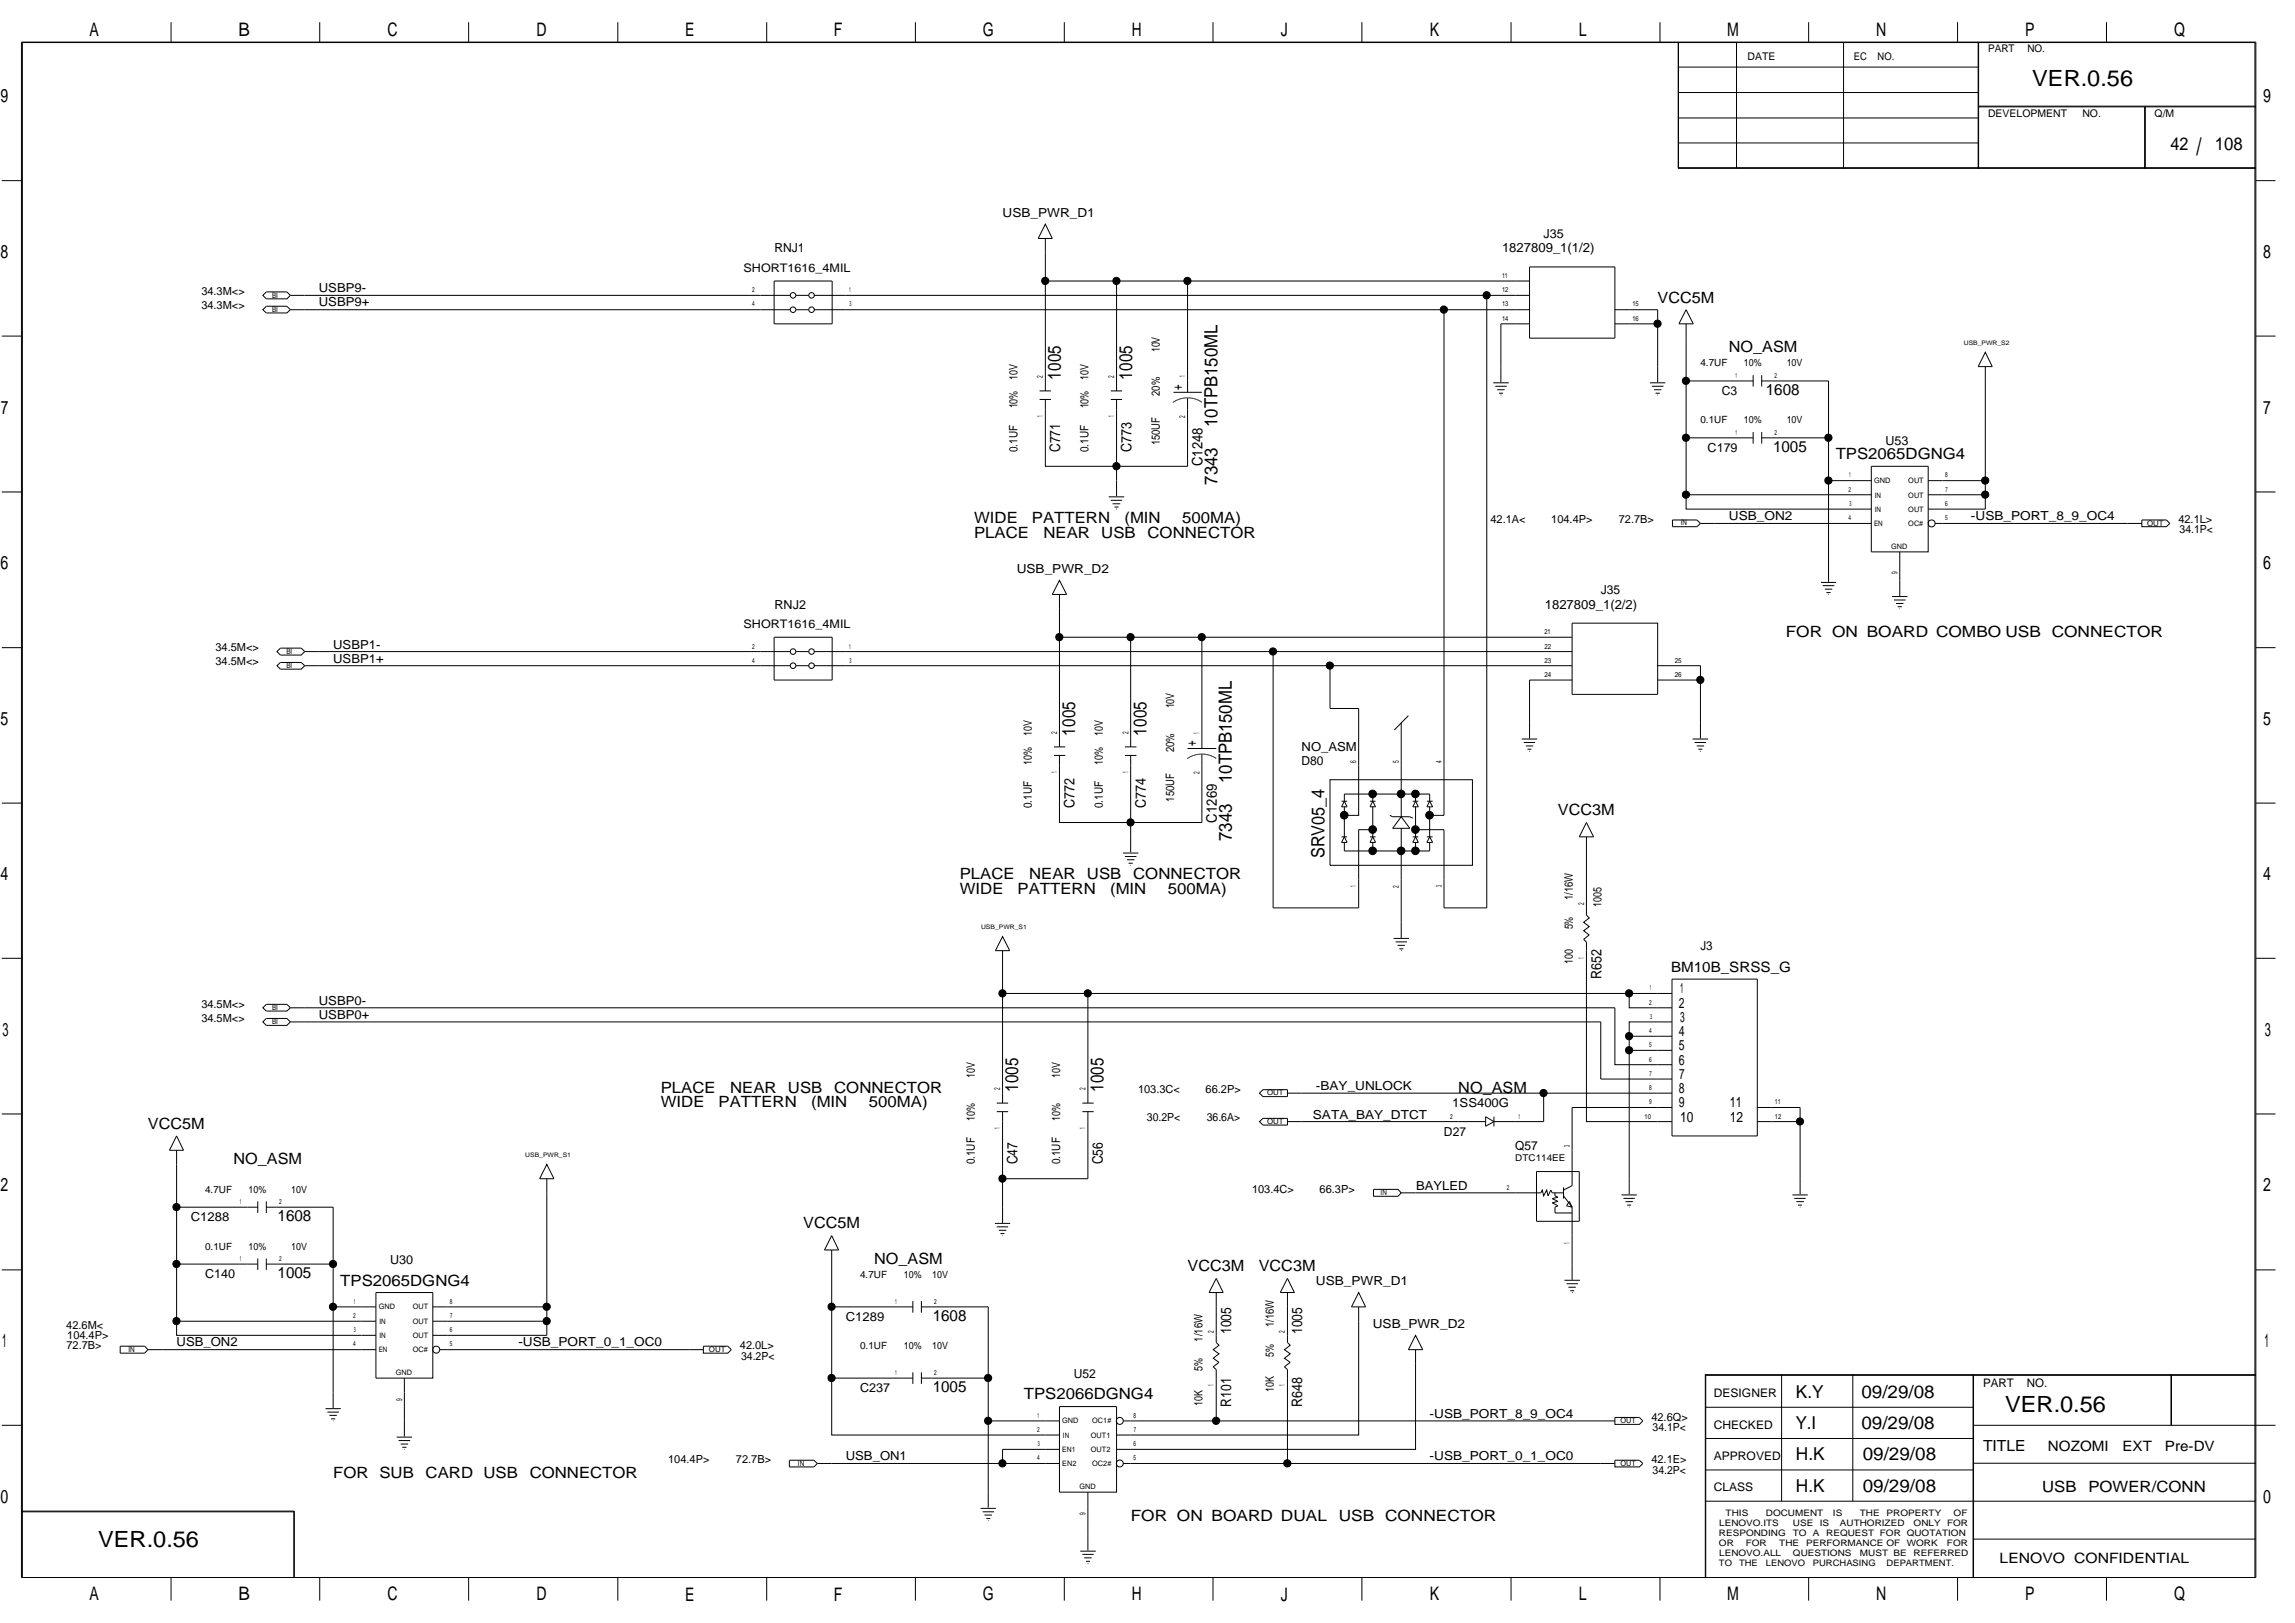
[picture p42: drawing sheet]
<svg xmlns="http://www.w3.org/2000/svg" width="420mm" height="297mm" viewBox="0 0 420 297" stroke-linecap="round" stroke-linejoin="round" font-family="sans-serif">
<defs><g id="words">
<text font-size="4.4" x="402.1" y="28.4">/</text>
<g font-size="4.1">
<text x="372.1" y="15.7">VER.0.56</text>
<text x="367.1" y="258.4">VER.0.56</text>
<text x="18" y="283.2">VER.0.56</text>
</g>
<g font-size="3.4">
<text x="16.4" y="6.6">A</text>
<text x="43.6" y="6.6">B</text>
<text x="70.9" y="6.6">C</text>
<text x="98.2" y="6.6">D</text>
<text x="125.4" y="6.6">E</text>
<text x="152.7" y="6.6">F</text>
<text x="179.9" y="6.6">G</text>
<text x="207.2" y="6.6">H</text>
<text x="234.5" y="6.6">J</text>
<text x="261.8" y="6.6">K</text>
<text x="289" y="6.6">L</text>
<text x="316.2" y="6.6">M</text>
<text x="343.5" y="6.6">N</text>
<text x="370.8" y="6.6">P</text>
<text x="398" y="6.6">Q</text>
<text x=".1" y="18.8">9</text>
<text x="414.3" y="18.8">9</text>
<text x=".1" y="47.2">8</text>
<text x="414.3" y="47.2">8</text>
<text x=".2" y="75.7">7</text>
<text x="414.3" y="75.7">7</text>
<text x=".1" y="104.2">6</text>
<text x="414.3" y="104.2">6</text>
<text x=".1" y="132.7">5</text>
<text x="414.3" y="132.7">5</text>
<text x=".1" y="161.1">4</text>
<text x="414.3" y="161.1">4</text>
<text x=".5" y="189.6">3</text>
<text x="414.6" y="189.6">3</text>
<text x=".1" y="218.1">2</text>
<text x="414.3" y="218.1">2</text>
<text x=".4" y="246.6">1</text>
<text x="414.6" y="246.6">1</text>
<text x=".1" y="275.1">0</text>
<text x="414.3" y="275.1">0</text>
<text x="16.4" y="292.9">A</text>
<text x="43.6" y="292.9">B</text>
<text x="70.9" y="292.9">C</text>
<text x="98.2" y="292.9">D</text>
<text x="125.4" y="292.9">E</text>
<text x="152.7" y="292.9">F</text>
<text x="179.9" y="292.9">G</text>
<text x="207.2" y="292.9">H</text>
<text x="234.5" y="292.9">J</text>
<text x="261.8" y="292.9">K</text>
<text x="289" y="292.9">L</text>
<text x="316.2" y="292.9">M</text>
<text x="343.5" y="292.9">N</text>
<text x="370.8" y="292.9">P</text>
<text x="398" y="292.9">Q</text>
</g>
<g font-size="3.3">
<text x="397.4" y="27.4">42</text>
<text x="405.5" y="27.4">108</text>
<text x="194.2" y="69.5" transform="rotate(-90 194.2 69.5)">1005</text>
<text x="207.3" y="69.5" transform="rotate(-90 207.3 69.5)">1005</text>
<text x="222.9" y="78.1" transform="rotate(-90 222.9 78.1)">10TPB150ML</text>
<text x="222.9" y="88.7" transform="rotate(-90 222.9 88.7)">7343</text>
<text x="196.8" y="134.6" transform="rotate(-90 196.8 134.6)">1005</text>
<text x="209.9" y="134.6" transform="rotate(-90 209.9 134.6)">1005</text>
<text x="225.5" y="143.3" transform="rotate(-90 225.5 143.3)">10TPB150ML</text>
<text x="225.5" y="153.9" transform="rotate(-90 225.5 153.9)">7343</text>
<text x="242.5" y="157.1" transform="rotate(-90 242.5 157.1)">SRV05_4</text>
<text x="186.4" y="199.8" transform="rotate(-90 186.4 199.8)">1005</text>
<text x="202" y="199.8" transform="rotate(-90 202 199.8)">1005</text>
<text x="328.8" y="255.8">K.Y</text>
<text x="340.8" y="255.8">09/29/08</text>
<text x="328.7" y="261.6">Y.I</text>
<text x="340.8" y="261.6">09/29/08</text>
<text x="328.8" y="267.3">H.K</text>
<text x="341" y="267.3">09/29/08</text>
<text x="328.8" y="273">H.K</text>
<text x="341" y="273">09/29/08</text>
</g>
<g font-size="2.8">
<text x="303.5" y="55.4">VCC5M</text>
<text x="316.5" y="64.5">NO_ASM</text>
<text x="323.3" y="72.3">1608</text>
<text x="324.6" y="82.8">1005</text>
<text x="336.1" y="84">TPS2065DGNG4</text>
<text x="178.3" y="95.8">WIDE</text>
<text x="188.9" y="95.8">PATTERN</text>
<text x="205.9" y="95.8">(MIN</text>
<text x="216.4" y="95.8">500MA)</text>
<text x="178.3" y="98.4">PLACE</text>
<text x="191" y="98.4">NEAR</text>
<text x="201.6" y="98.4">USB</text>
<text x="210.1" y="98.4">CONNECTOR</text>
<text x="326.9" y="116.6">FOR ON BOARD COMBO USB CONNECTOR</text>
<text x="285.2" y="149.2">VCC3M</text>
<text x="175.7" y="161">PLACE</text>
<text x="188.4" y="161">NEAR</text>
<text x="199" y="161">USB</text>
<text x="207.5" y="161">CONNECTOR</text>
<text x="175.7" y="163.6">WIDE</text>
<text x="186.3" y="163.6">PATTERN</text>
<text x="203.2" y="163.6">(MIN</text>
<text x="213.8" y="163.6">500MA)</text>
<text x="121" y="202.7">WIDE</text>
<text x="121" y="200.1">PLACE</text>
<text x="131.6" y="202.7">PATTERN</text>
<text x="133.7" y="200.1">NEAR</text>
<text x="144.3" y="200.1">USB</text>
<text x="148.5" y="202.7">(MIN</text>
<text x="152.7" y="200.1">CONNECTOR</text>
<text x="159.1" y="202.7">500MA)</text>
<text x="267" y="200.1">NO_ASM</text>
<text x="27.1" y="206.6">VCC5M</text>
<text x="42.7" y="213.1">NO_ASM</text>
<text x="50.8" y="223.5">1608</text>
<text x="147.1" y="224.8">VCC5M</text>
<text x="50.8" y="234">1005</text>
<text x="160.1" y="231.4">NO_ASM</text>
<text x="217.4" y="232.7">VCC3M</text>
<text x="230.5" y="232.7">VCC3M</text>
<text x="62.3" y="235.3">TPS2065DGNG4</text>
<text x="170.8" y="241.8">1608</text>
<text x="170.8" y="254.8">1005</text>
<text x="187.4" y="256.1">TPS2066DGNG4</text>
<text x="363" y="265.6">TITLE</text>
<text x="61" y="270.5">FOR SUB</text>
<text x="77.9" y="270.5">CARD USB</text>
<text x="97" y="270.5">CONNECTOR</text>
<text x="373.9" y="273.1">USB</text>
<text x="382.3" y="273.1">POWER/CONN</text>
<text x="207" y="278.3">FOR ON BOARD DUAL</text>
<text x="245.1" y="278.3">USB CONNECTOR</text>
</g>
<g font-size="2.7">
<text x="216.5" y="71.4" transform="rotate(-90 216.5 71.4)">+</text>
<text x="194.1" y="82.8" transform="rotate(-90 194.1 82.8)">C771</text>
<text x="207.1" y="82.8" transform="rotate(-90 207.1 82.8)">C773</text>
<text x="220.2" y="85.3" transform="rotate(-90 220.2 85.3)">C1248</text>
<text x="219.1" y="136.6" transform="rotate(-90 219.1 136.6)">+</text>
<text x="196.7" y="147.9" transform="rotate(-90 196.7 147.9)">C772</text>
<text x="209.8" y="147.9" transform="rotate(-90 209.8 147.9)">C774</text>
<text x="222.8" y="150.5" transform="rotate(-90 222.8 150.5)">C1269</text>
<text x="293.2" y="179.2" transform="rotate(-90 293.2 179.2)">R652</text>
<text x="186.3" y="213.1" transform="rotate(-90 186.3 213.1)">C47</text>
<text x="201.9" y="213.1" transform="rotate(-90 201.9 213.1)">C56</text>
<text x="225.4" y="244.2" transform="rotate(-90 225.4 244.2)">1005</text>
<text x="238.4" y="244.2" transform="rotate(-90 238.4 244.2)">1005</text>
<text x="225.4" y="257.4" transform="rotate(-90 225.4 257.4)">R101</text>
<text x="238.4" y="257.4" transform="rotate(-90 238.4 257.4)">R648</text>
</g>
<g font-size="2.6">
<text x="305.9" y="177.9">BM10B_SRSS_G</text>
<text x="307.4" y="184.4">2</text>
<text x="307.6" y="181.8">1</text>
<text x="307.4" y="189.7">4</text>
<text x="307.6" y="187">3</text>
<text x="307.4" y="192.2">5</text>
<text x="307.4" y="194.9">6</text>
<text x="307.4" y="197.5">7</text>
<text x="307.4" y="200.1">8</text>
<text x="307.4" y="202.7">9</text>
<text x="316.7" y="202.7">11</text>
<text x="307.6" y="205.3">10</text>
<text x="316.7" y="205.3">12</text>
<text x="374.9" y="265.5">NOZOMI</text>
<text x="388.6" y="265.5">EXT</text>
<text x="396.4" y="265.5">Pre-DV</text>
<text x="366.1" y="286.1">LENOVO CONFIDENTIAL</text>
</g>
<g font-size="2.3">
<text x="183.5" y="39.7">USB_PWR_D1</text>
<text x="141.8" y="46.2">RNJ1</text>
<text x="275" y="46.2">1827809_1(1/2)</text>
<text x="282.6" y="43.6">J35</text>
<text x="58.4" y="53.5">USBP9-</text>
<text x="58.4" y="56.1">USBP9+</text>
<text x="315.2" y="72.3">C3</text>
<text x="312.6" y="82.7">C179</text>
<text x="345.2" y="81.4">U53</text>
<text x="316.5" y="95.2">USB_ON2</text>
<text x="360.8" y="95.2">-USB_PORT_8_9_OC4</text>
<text x="186.1" y="104.9">USB_PWR_D2</text>
<text x="141.8" y="111.4">RNJ2</text>
<text x="282.8" y="111.4">1827809_1(2/2)</text>
<text x="293.1" y="108.8">J35</text>
<text x="61" y="118.7">USBP1-</text>
<text x="61" y="121.3">USBP1+</text>
<text x="238.3" y="137.5">NO_ASM</text>
<text x="238.3" y="140.1">D80</text>
<text x="311.3" y="173.9">J3</text>
<text x="58.4" y="183.9">USBP0-</text>
<text x="58.4" y="186.5">USBP0+</text>
<text x="240.9" y="199.5">-BAY_UNLOCK</text>
<text x="265.9" y="202.6">1SS400G</text>
<text x="240.4" y="204.7">SATA_BAY_DTCT</text>
<text x="264.4" y="207.9">D27</text>
<text x="277.4" y="210.5">Q57</text>
<text x="259.2" y="217.8">BAYLED</text>
<text x="34.9" y="223.5">C1288</text>
<text x="37.5" y="233.9">C140</text>
<text x="71.4" y="231.3">U30</text>
<text x="240.9" y="235.2">USB_PWR_D1</text>
<text x="154.8" y="241.8">C1289</text>
<text x="251.3" y="243">USB_PWR_D2</text>
<text x="32.3" y="246.4">USB_ON2</text>
<text x="94.9" y="246.4">-USB_PORT_0_1_OC0</text>
<text x="157.5" y="254.8">C237</text>
<text x="196.6" y="252.2">U52</text>
<text x="261.7" y="259.5">-USB_PORT_8_9_OC4</text>
<text x="154.8" y="267.3">USB_ON1</text>
<text x="261.7" y="267.3">-USB_PORT_0_1_OC0</text>
</g>
<g font-size="2.2">
<text x="136.1" y="49.7">SHORT1616_4MIL</text>
<text x="136.1" y="114.9">SHORT1616_4MIL</text>
<text x="313.8" y="255.7">DESIGNER</text>
<text x="363" y="253.8">PART</text>
<text x="371.1" y="253.8">NO.</text>
<text x="313.8" y="261.5">CHECKED</text>
<text x="313.8" y="267.2">APPROVED</text>
<text x="313.8" y="272.9">CLASS</text>
</g>
<g font-size="2.1">
<text x="212.3" y="64.5" transform="rotate(-90 212.3 64.5)">10V</text>
<text x="186.3" y="69.6" transform="rotate(-90 186.3 69.6)">10V</text>
<text x="199.3" y="69.6" transform="rotate(-90 199.3 69.6)">10V</text>
<text x="186.3" y="74.8" transform="rotate(-90 186.3 74.8)">10%</text>
<text x="199.3" y="74.8" transform="rotate(-90 199.3 74.8)">10%</text>
<text x="212.3" y="72.5" transform="rotate(-90 212.3 72.5)">20%</text>
<text x="186.3" y="82.8" transform="rotate(-90 186.3 82.8)">0.1UF</text>
<text x="199.3" y="82.8" transform="rotate(-90 199.3 82.8)">0.1UF</text>
<text x="212.3" y="81.5" transform="rotate(-90 212.3 81.5)">150UF</text>
<text x="215" y="129.7" transform="rotate(-90 215 129.7)">10V</text>
<text x="188.9" y="134.7" transform="rotate(-90 188.9 134.7)">10V</text>
<text x="201.9" y="134.7" transform="rotate(-90 201.9 134.7)">10V</text>
<text x="215" y="137.7" transform="rotate(-90 215 137.7)">20%</text>
<text x="188.9" y="140" transform="rotate(-90 188.9 140)">10%</text>
<text x="201.9" y="140" transform="rotate(-90 201.9 140)">10%</text>
<text x="188.9" y="147.9" transform="rotate(-90 188.9 147.9)">0.1UF</text>
<text x="201.9" y="147.9" transform="rotate(-90 201.9 147.9)">0.1UF</text>
<text x="215" y="146.7" transform="rotate(-90 215 146.7)">150UF</text>
<text x="287.9" y="164.7" transform="rotate(-90 287.9 164.7)">1/16W</text>
<text x="293.2" y="166" transform="rotate(-90 293.2 166)">1005</text>
<text x="287.9" y="170.1" transform="rotate(-90 287.9 170.1)">5%</text>
<text x="287.9" y="176.4" transform="rotate(-90 287.9 176.4)">100</text>
<text x="178.5" y="197.3" transform="rotate(-90 178.5 197.3)">10V</text>
<text x="194.1" y="197.3" transform="rotate(-90 194.1 197.3)">10V</text>
<text x="178.5" y="205.1" transform="rotate(-90 178.5 205.1)">10%</text>
<text x="194.1" y="205.1" transform="rotate(-90 194.1 205.1)">10%</text>
<text x="178.5" y="213.1" transform="rotate(-90 178.5 213.1)">0.1UF</text>
<text x="194.1" y="213.1" transform="rotate(-90 194.1 213.1)">0.1UF</text>
<text x="220.2" y="245.5" transform="rotate(-90 220.2 245.5)">1/16W</text>
<text x="233.2" y="242.9" transform="rotate(-90 233.2 242.9)">1/16W</text>
<text x="220.2" y="250.9" transform="rotate(-90 220.2 250.9)">5%</text>
<text x="233.2" y="248.3" transform="rotate(-90 233.2 248.3)">5%</text>
<text x="220.2" y="257.3" transform="rotate(-90 220.2 257.3)">10K</text>
<text x="233.2" y="254.7" transform="rotate(-90 233.2 254.7)">10K</text>
</g>
<g font-size="2">
<text x="36.9" y="56.6">34.3M&lt;&gt;</text>
<text x="36.9" y="54">34.3M&lt;&gt;</text>
<text x="272.9" y="95.8">42.1A&lt;</text>
<text x="284" y="95.8">104.4P&gt;</text>
<text x="296.4" y="95.8">72.7B&gt;</text>
<text x="398.8" y="95.8">42.1L&gt;</text>
<text x="399" y="97.6">34.1P&lt;</text>
<text x="39.4" y="119.2">34.5M&lt;&gt;</text>
<text x="39.4" y="121.8">34.5M&lt;&gt;</text>
<text x="36.9" y="184.4">34.5M&lt;&gt;</text>
<text x="36.9" y="187">34.5M&lt;&gt;</text>
<text x="208.4" y="200">103.3C&lt;</text>
<text x="220.7" y="200">66.2P&gt;</text>
<text x="210" y="205.2">30.2P&lt;</text>
<text x="220.9" y="205.2">36.6A&gt;</text>
<text x="229.2" y="218.3">103.4C&gt;</text>
<text x="241.6" y="218.3">66.3P&gt;</text>
<text x="12.1" y="243.2">42.6M&lt;</text>
<text x="12.3" y="245.1">104.4P&gt;</text>
<text x="12.2" y="247">72.7B&gt;</text>
<text x="135.5" y="247">42.0L&gt;</text>
<text x="135.7" y="248.8">34.2P&lt;</text>
<text x="302.3" y="260">42.6Q&gt;</text>
<text x="302.5" y="261.9">34.1P&lt;</text>
<text x="122.3" y="267.8">104.4P&gt;</text>
<text x="134.7" y="267.8">72.7B&gt;</text>
<text x="302.3" y="267.8">42.1E&gt;</text>
<text x="302.5" y="269.7">34.2P&lt;</text>
</g>
<g font-size="1.9">
<text x="319.9" y="11">DATE</text>
<text x="339.4" y="11">EC</text>
<text x="343.7" y="11">NO.</text>
<text x="364" y="9.5">PART</text>
<text x="371.2" y="9.5">NO.</text>
<text x="364" y="21.3">DEVELOPMENT</text>
<text x="381.2" y="21.3">NO.</text>
<text x="394.5" y="21.3">Q/M</text>
</g>
<g font-size="1.8">
<text x="311.3" y="67.1">4.7UF</text>
<text x="319.3" y="67.1">10%</text>
<text x="327.1" y="67.1">10V</text>
<text x="311.3" y="77.5">0.1UF</text>
<text x="319.3" y="77.5">10%</text>
<text x="327.1" y="77.5">10V</text>
<text x="37.5" y="218.3">4.7UF</text>
<text x="45.5" y="218.3">10%</text>
<text x="53.3" y="218.3">10V</text>
<text x="37.5" y="228.7">0.1UF</text>
<text x="45.5" y="228.7">10%</text>
<text x="53.3" y="228.7">10V</text>
<text x="157.5" y="233.9">4.7UF</text>
<text x="165.5" y="233.9">10%</text>
<text x="170.7" y="233.9">10V</text>
<text x="157.5" y="247">0.1UF</text>
<text x="165.5" y="247">10%</text>
<text x="170.7" y="247">10V</text>
</g>
<text font-size="1.7" x="277.4" y="212.6">DTC114EE</text>
<g font-size="1.6">
<text x="314.7" y="281.2">RESPONDING</text>
<text x="314.7" y="279.3">LENOVO.ITS</text>
<text x="315.9" y="277.5">THIS</text>
<text x="323.3" y="277.5">DOCUMENT</text>
<text x="328.2" y="281.2">TO</text>
<text x="328.2" y="279.3">USE</text>
<text x="331.9" y="281.2">A</text>
<text x="333.2" y="279.3">IS</text>
<text x="334.3" y="281.2">REQUEST FOR QUOTATION</text>
<text x="335.6" y="277.5">IS</text>
<text x="336.8" y="279.3">AUTHORIZED</text>
<text x="340.5" y="277.5">THE</text>
<text x="345.4" y="277.5">PROPERTY</text>
<text x="350.3" y="279.3">ONLY</text>
<text x="356.5" y="279.3">FOR</text>
<text x="357.7" y="277.5">OF</text>
<text x="314.7" y="286.7">TO</text>
<text x="314.7" y="283">OR</text>
<text x="314.7" y="284.9">LENOVO.ALL</text>
<text x="318.4" y="286.7">THE</text>
<text x="319.6" y="283">FOR</text>
<text x="323.3" y="286.7">LENOVO</text>
<text x="325.7" y="283">THE</text>
<text x="328.2" y="284.9">QUESTIONS</text>
<text x="330.7" y="283">PERFORMANCE OF</text>
<text x="331.9" y="286.7">PURCHASING</text>
<text x="340.5" y="284.9">MUST BE</text>
<text x="345.4" y="286.7">DEPARTMENT.</text>
<text x="349.1" y="283">WORK</text>
<text x="350.3" y="284.9">REFERRED</text>
<text x="356.4" y="283">FOR</text>
</g>
<g font-size="1.5">
<text x="190.9" y="69.2" transform="rotate(-90 190.9 69.2)">2</text>
<text x="204" y="69.2" transform="rotate(-90 204 69.2)">2</text>
<text x="217" y="69.1" transform="rotate(-90 217 69.1)">1</text>
<text x="190.9" y="76.4" transform="rotate(-90 190.9 76.4)">1</text>
<text x="204" y="76.4" transform="rotate(-90 204 76.4)">1</text>
<text x="217" y="76.5" transform="rotate(-90 217 76.5)">2</text>
<text x="347.4" y="105.1" transform="rotate(-90 347.4 105.1)">9</text>
<text x="193.5" y="134.4" transform="rotate(-90 193.5 134.4)">2</text>
<text x="206.6" y="134.4" transform="rotate(-90 206.6 134.4)">2</text>
<text x="219.6" y="134.3" transform="rotate(-90 219.6 134.3)">1</text>
<text x="193.5" y="141.5" transform="rotate(-90 193.5 141.5)">1</text>
<text x="206.6" y="141.5" transform="rotate(-90 206.6 141.5)">1</text>
<text x="219.6" y="141.6" transform="rotate(-90 219.6 141.6)">2</text>
<text x="248.3" y="139.6" transform="rotate(-90 248.3 139.6)">6</text>
<text x="256.1" y="139.6" transform="rotate(-90 256.1 139.6)">5</text>
<text x="263.9" y="139.6" transform="rotate(-90 263.9 139.6)">4</text>
<text x="248.3" y="162.4" transform="rotate(-90 248.3 162.4)">1</text>
<text x="256.1" y="162.5" transform="rotate(-90 256.1 162.5)">2</text>
<text x="263.9" y="162.3" transform="rotate(-90 263.9 162.3)">3</text>
<text x="290" y="165.7" transform="rotate(-90 290 165.7)">2</text>
<text x="290" y="175.4" transform="rotate(-90 290 175.4)">1</text>
<text x="183.1" y="199.6" transform="rotate(-90 183.1 199.6)">2</text>
<text x="198.7" y="199.6" transform="rotate(-90 198.7 199.6)">2</text>
<text x="183.1" y="206.7" transform="rotate(-90 183.1 206.7)">1</text>
<text x="198.7" y="206.7" transform="rotate(-90 198.7 206.7)">1</text>
<text x="287.4" y="209.8" transform="rotate(-90 287.4 209.8)">3</text>
<text x="287.4" y="227.6" transform="rotate(-90 287.4 227.6)">1</text>
<text x="222.2" y="243.9" transform="rotate(-90 222.2 243.9)">2</text>
<text x="235.2" y="243.9" transform="rotate(-90 235.2 243.9)">2</text>
<text x="73.6" y="256.3" transform="rotate(-90 73.6 256.3)">9</text>
<text x="222.2" y="253.7" transform="rotate(-90 222.2 253.7)">1</text>
<text x="235.2" y="253.7" transform="rotate(-90 235.2 253.7)">1</text>
<text x="198.7" y="277.2" transform="rotate(-90 198.7 277.2)">9</text>
</g>
<g font-size="1.4">
<text x="49.8" y="54.5">BI</text>
<text x="49.8" y="57.1">BI</text>
<text x="343.1" y="88.4">GND</text>
<text x="349.4" y="88.4">OUT</text>
<text x="343.2" y="91.1">IN</text>
<text x="343.2" y="93.6">IN</text>
<text x="349.4" y="91.1">OUT</text>
<text x="349.4" y="93.6">OUT</text>
<text x="307.7" y="96.1">IN</text>
<text x="343.1" y="96.3">EN</text>
<text x="346.2" y="100.4">GND</text>
<text x="349.4" y="96.3">OC#</text>
<text x="393.1" y="96.2">OUT</text>
<text x="52.4" y="119.7">BI</text>
<text x="52.4" y="122.3">BI</text>
<text x="49.8" y="184.9">BI</text>
<text x="49.8" y="187.5">BI</text>
<text x="232" y="200.5">OUT</text>
<text x="232" y="205.7">OUT</text>
<text x="252.8" y="218.7">IN</text>
<text x="69.3" y="239.6">GND</text>
<text x="75.6" y="239.6">OUT</text>
<text x="69.5" y="242.3">IN</text>
<text x="69.5" y="244.9">IN</text>
<text x="75.6" y="242.3">OUT</text>
<text x="75.6" y="244.9">OUT</text>
<text x="23.5" y="247.4">IN</text>
<text x="69.3" y="247.5">EN</text>
<text x="72.5" y="251.7">GND</text>
<text x="75.6" y="247.5">OC#</text>
<text x="129.8" y="247.4">OUT</text>
<text x="194.5" y="260.5">GND</text>
<text x="194.6" y="263.1">IN</text>
<text x="199.7" y="263.1">OUT1</text>
<text x="200" y="260.5">OC1#</text>
<text x="296.7" y="260.5">OUT</text>
<text x="146.1" y="268.2">IN</text>
<text x="194.5" y="265.7">EN1</text>
<text x="194.5" y="268.4">EN2</text>
<text x="199.7" y="265.7">OUT2</text>
<text x="200" y="268.4">OC2#</text>
<text x="296.7" y="268.3">OUT</text>
<text x="197.6" y="272.5">GND</text>
</g>
<g font-size="1.3">
<text x="137.7" y="53.5">2</text>
<text x="155.5" y="53.5">1</text>
<text x="275" y="53.5">12</text>
<text x="275" y="50.9">11</text>
<text x="137.7" y="56.1">4</text>
<text x="155.5" y="56.1">3</text>
<text x="275" y="58.7">14</text>
<text x="275" y="56.1">13</text>
<text x="298.9" y="58.7">16</text>
<text x="298.9" y="56.1">15</text>
<text x="317.7" y="69.1">1</text>
<text x="324.9" y="69.1">2</text>
<text x="317.7" y="79.6">1</text>
<text x="324.9" y="79.6">2</text>
<text x="338.5" y="87.4">1</text>
<text x="356.1" y="87.4">8</text>
<text x="338.4" y="90">2</text>
<text x="338.4" y="95.2">4</text>
<text x="338.6" y="92.6">3</text>
<text x="356.1" y="92.6">6</text>
<text x="356.1" y="95.2">5</text>
<text x="356.2" y="90">7</text>
<text x="137.7" y="118.7">2</text>
<text x="155.5" y="118.7">1</text>
<text x="282.7" y="118.7">22</text>
<text x="282.7" y="116.1">21</text>
<text x="137.7" y="121.3">4</text>
<text x="155.5" y="121.3">3</text>
<text x="282.7" y="123.9">24</text>
<text x="282.7" y="121.3">23</text>
<text x="306.6" y="123.9">26</text>
<text x="306.6" y="121.3">25</text>
<text x="302" y="183.9">2</text>
<text x="302" y="181.3">1</text>
<text x="302" y="191.7">5</text>
<text x="302" y="189.1">4</text>
<text x="302.1" y="186.5">3</text>
<text x="302" y="194.3">6</text>
<text x="302" y="196.9">7</text>
<text x="302" y="202.1">9</text>
<text x="302" y="199.5">8</text>
<text x="324.9" y="202.1">11</text>
<text x="265.5" y="204.7">2</text>
<text x="278" y="204.7">1</text>
<text x="301.1" y="204.7">10</text>
<text x="324.9" y="204.7">12</text>
<text x="43.9" y="220.4">1</text>
<text x="51.1" y="220.4">2</text>
<text x="275.9" y="217.8">2</text>
<text x="43.9" y="230.8">1</text>
<text x="51.1" y="230.8">2</text>
<text x="64.8" y="238.6">1</text>
<text x="82.4" y="238.6">8</text>
<text x="163.9" y="238.6">1</text>
<text x="171" y="238.6">2</text>
<text x="64.7" y="241.2">2</text>
<text x="64.8" y="243.8">3</text>
<text x="82.4" y="243.8">6</text>
<text x="82.4" y="241.2">7</text>
<text x="64.7" y="246.4">4</text>
<text x="82.4" y="246.4">5</text>
<text x="163.9" y="251.7">1</text>
<text x="171" y="251.7">2</text>
<text x="189.9" y="262.1">2</text>
<text x="189.9" y="259.5">1</text>
<text x="207.5" y="259.5">8</text>
<text x="207.5" y="262.1">7</text>
<text x="189.9" y="267.3">4</text>
<text x="190" y="264.7">3</text>
<text x="207.5" y="264.7">6</text>
<text x="207.5" y="267.3">5</text>
</g>
<g font-size="1.1">
<text x="359.5" y="63.2">USB_PWR_S2</text>
<text x="179.6" y="170.1">USB_PWR_S1</text>
<text x="96.2" y="211.8">USB_PWR_S1</text>
</g>
</g></defs>
<g fill="none" stroke="#000" stroke-width=".18">
<path d="M3.9 7.7h409.1v281h-409.1zM31.3 4.1v3.6M58.5 4.1v3.6M85.8 4.1v3.6M113.1 4.1v3.6M140.4 4.1v3.6M167.6 4.1v3.6M194.8 4.1v3.6M222.1 4.1v3.6M249.3 4.1v3.6M276.6 4.1v3.6M303.9 4.1v3.6"/>
<path d="M307.2 7.7v23.1h105.8M307.2 12.3h55M307.2 16.9h55M307.3 7.7v23.1M317.9 7.7v23.1M331.1 4.1v3.6M337.5 7.7v23.1M358.4 4.1v3.6M362.2 7.7v23.1M362.2 19.4h50.8M362.2 19.6h50.8M385.6 4.1v3.6"/>
<path d="M392.6 19.6v11.2M392.8 19.6v11.2M.3 33.1h3.6M307.2 30.7h105.8M307.2 21.6h55M307.3 26.2h54.9M413 33.1h3.6M48.1 54.1l.7-.7h3.7l.7 .7-.7 .6h-3.7zM48.8 56h3.7l.7 .7-.7 .6h-3.7l-.7-.6zM141.7 51.4h10.6v7.9h-10.6zM144.6 56.7h-91.4M144.7 54.1h-91.5"/>
<path d="M145.7 54.1h2.4M145.7 56.7h2.4M149 56.7h115.4v92.5h-2.7M191.4 51.4h13M191.4 41l1.2 2.6h-2.5zM191.4 43.6v27.9M217.4 51.4h-13v20.1M272.2 54.1v112.1h-7.8v-14.4h-5.2M280 54.1h-131M280 51.4h-62.6v20.4M280 59.3h-5.2v10.7M280 56.7h-15.6"/>
<path d="M280 48.9h15.6v13h-15.6zM295.6 56.7h7.9v13.3M295.6 59.3h7.9M308.7 56.7l1.3 2.6h-2.6zM308.7 59.3v20.8M.3 61.5h3.6M190.3 73.1h2.1M190.3 71.5h2.1M191.4 73.1v12.2h13v5.5M203.4 73.1h2M203.4 71.5h2M214.8 71.8h5.2"/>
<path d="M215 73.5h.1M215.3 73.3h.1M215.5 73.2h.1M215.5 73.2l-.8 .5M215.6 73.2l1.1-.3 1.1-.1 1.3 .3 .9 .5M216 73l-.1 .1M217.4 72.9v12.4h-13v-12.2M218.9 73v.1M219.5 73.3h.1M219.7 73.4h.1M273.4 70.1h2.8M273.8 70.7h2"/>
<path d="M274.1 71.3h1.4M274.4 72h.8M274.7 72.3h.2M302.1 70.1h2.8M302.4 70.7h2.1M302.8 71.3h1.4M303.1 72h.8M303.4 72.3h.1M321 79.1v2.1M321 69.7h-12.3M321 68.7v2M322.5 79.1v2.1"/>
<path d="M322.5 69.7h12.3v36.8M322.5 68.7v2M363.5 64.5l1.2 2.6h-2.5zM363.5 67.1v20.9M413 61.5h3.6M.3 90h3.6M203 90.9h2.8M203.4 91.6h2M203.7 92.2h1.4M204 92.8h.8M204.3 93.2h.2M306.2 95.2h4.5l.6 .6-.6 .6h-4.5z"/>
<path d="M308.7 90.6v2.6h33.9M321 80.1h-12.3v10.5h33.9M322.5 80.1h12.3M342.6 85.3h10.4v15.7h-10.4zM342.6 95.8h-31.3M342.6 88h-7.8M353 90.6h10.5v2.6h-10.5M353 88h10.5v2.6M354.3 95.8h37.8M392.1 95.2h4.5l.6 .6-.6 .6h-4.5zM413 90h3.6M.3 118.5h3.6"/>
<path d="M50.7 119.3l.6-.7h3.8l.7 .7-.7 .6h-3.8zM141.7 116.6h10.6v7.9h-10.6zM144.7 119.3h-88.9M145.7 119.3h2.4M194 116.6h13M194 106.2l1.3 2.6h-2.7zM194 108.8v27.9M220 116.6h-13v20.1M220 116.6v20.4M233.1 119.3v46.9h15.6v-14.4h2.6M287.8 119.3h-138.8M287.8 116.6h-67.8"/>
<path d="M287.8 114h15.7v13.1h-15.7zM333.4 106.6h2.8M333.7 107.2h2.1M334.1 107.8h1.3M334.4 108.5h.7M334.7 108.8h.1M346.4 109.2h2.8M346.7 109.8h2.2M347.1 110.4h1.4M347.4 111h.8M347.8 111.4h.1M347.8 101v8.1"/>
<path d="M413 118.5h3.6M50.7 121.8l.6-.6h3.8l.7 .6-.7 .7h-3.8zM144.6 121.8h-88.8M145.7 121.8h2.4M192.9 138.3h2.1M192.9 136.7h2.1M194 138.3v12.2h13v-12.2M205.9 138.3h2.2M205.9 136.7h2.2M217.4 137h5.3M217.5 138.8h.1M217.8 138.6h.1"/>
<path d="M218 138.4v.1M218.3 138.3h.1M220 138v12.5h-13v5.5M221.9 138.4h.1M222 138.4l.7 .4M222.1 138.5l-1.3-.5h-1.2l-1.3 .3-.9 .6M222.4 138.6h.1M243.5 121.8v7.9h5.2v19.5h-2.6M256.5 132.3v17.2M257.8 131l-2.5 2.6M278.6 135.3h2.8M279 135.9h2"/>
<path d="M279.3 136.5h1.4M279.6 137.1h.8M279.9 137.5h.2M287.8 124.5h-7.8v10.7M287.8 121.8h-138.8M303.5 124.5h7.8v10.7M303.5 121.8h7.8v2.7M309.9 135.3h2.8M310.2 135.9h2.1M310.6 136.5h1.4M310.9 137.1h.7M311.2 137.5h.2"/>
<path d="M.3 147h3.6M205.6 156.1h2.8M205.9 156.8h2.2M206.3 157.4h1.4M206.6 158h.8M207 158.4h.1M243.5 142.7h26.1v15.7h-26.1zM245.6 153.2h1M245.6 146.6h1M246.1 153.2l.5 1h-1zM246.1 146.6l.5 1.1h-1zM246.1 147.7v5.5"/>
<path d="M250.8 153.2h1M250.8 146.6h1M251.3 147.7v5.5M251.3 153.2l.5 1h-1zM251.3 146.6l.5 1.1h-1zM251.3 145.3v1.3M251.3 154.2v1.5M254.5 149.2l.5 .3h3.1l.5 .2M256.5 149.5l1.6 2.1h-3.1zM256.5 151.6v20.1M256.6 155.7l-.1 .1M256.6 145.3l-.1 .1"/>
<path d="M258.6 153.2h1.1M258.6 146.6h1.1M259.2 147.7v5.5M259.2 153.2l.5 1h-1.1zM259.2 146.6l.5 1.1h-1.1zM259.2 145.3v1.3M259.2 154.2v1.5M261.2 153.2h1.1M261.2 146.6h1.1M261.7 153.2l.6 1h-1.1zM261.7 146.6l.6 1.1h-1.1zM261.7 147.7v5.5"/>
<path d="M261.7 154.2v1.5h-15.6v-1.5M261.7 146.6v-1.3h-15.6v1.3M290.4 150.5l1.4 2.7h-2.7zM290.4 153.2v14.3l.5 .5-1 .8 1 .8-1 .7 1 .8-1 .8 .5 .5v32.9h15.7M413 147h3.6M.3 175.4h3.6M183.5 171.4l1.4 2.6h-2.7zM183.5 174v27.9M255.1 171.7h2.9M255.5 172.4h2.1M255.9 173h1.3M256.2 173.7h.7"/>
<path d="M256.5 174h.1M306.1 179.2h15.6v28.7h-15.6zM413 175.4h3.6M48.1 187l.7-.6h3.7l.7 .6-.7 .7h-3.7zM48.8 183.8h3.7l.7 .6-.7 .6h-3.7l-.7-.6zM53.2 184.4h242.4v10.5h10.5M53.2 187h239.9v10.5h13M199.2 181.8v20.1M231.2 199.4h4.5v1.3h-4.5l-.6-.6zM298.3 192.2v26.4M298.3 181.8v2.6h7.8M306.1 187h-7.8v2.7"/>
<path d="M306.1 189.7h-7.8v2.5M306.1 192.2h-7.8M306.1 181.8h-122.6M.3 203.9h3.6M32.3 207.9l1.3 2.6h-2.6zM32.3 210.5v20.9M47.2 219.9v2.1M48.8 219.9v2.1M100.1 215.7v23.5M100.1 213.1l1.3 2.6h-2.6zM182.5 201.9h2.1M182.5 203.5h2.1"/>
<path d="M183.5 203.5v20.3M198.2 201.9h2M198.2 203.5h2M199.2 203.5v12.2h-15.7M230.6 205.3l.6-.6h4.5v1.2h-4.5zM235.7 200.1h70.4M251.4 217.7h4.5l.6 .6-.6 .6h-4.5zM272 205.3h-36.3M273.5 204.4v1.8M281.3 214.4h7.8v9.1h-7.8zM282.6 200.1v5.2h-9.1l-1.5-.9v1.7l1.5-.8M284.7 218.3v.6l.5 .2-1 .3 1 .5-1 .2 1 .6-.5 .2v1.1h3.1"/>
<path d="M286.2 218.3h-2l-.3-.5-.5 1.1-.2-1.1-.6 1.1-.2-1.1-.3 .5h-25.6M286.2 217.3v2.1M286.2 218.9l1.6 2M287.3 219.9l.5 1-1-.2zM296.9 218.7h2.8M297.2 219.3h2.1M297.6 219.9h1.3M306.1 202.7h-18.3v14.3l-1.6 .8M321.7 205.3h7.9M321.7 202.7h7.9v15.9M328.2 218.7h2.8M328.5 219.3h2.1"/>
<path d="M328.9 219.9h1.3M413 203.9h3.6M.3 232.4h3.6M32.3 220.9h14.9M47.2 230.3v2.1M47.2 231.4h-14.9v10.4h36.5M48.8 230.3v2.1M48.8 231.4h12.2M48.8 220.9h12.2v10.5M61 231.4v7.8h7.8M61 239.2v18.5M68.8 236.6h10.4v15.6h-10.4z"/>
<path d="M79.2 239.2h20.9v2.6M152.3 226.1l1.2 2.7h-2.6zM152.3 228.8v23.4M167.1 239.2h-14.8M167.1 238.1v2.1M168.7 238.1v2.1M168.7 239.2h12.2v36.7M182.1 223.9h2.8M182.5 224.5h2.1M182.9 225.2h1.3M183.2 225.8h.7M183.5 226.1h.1"/>
<path d="M222.7 234l1.2 2.6h-2.6zM222.7 236.6v9.1l.5 .5-1.1 .8 1.1 .8-1.1 .8 1.1 .7-1.1 .8 .6 .6v9.4h-17.1M235.7 234l1.3 2.6h-2.6zM235.7 236.6v9.1l.5 .5-1 .8 1 .8-1 .8 1 .7-1 .8 .5 .6v17.1h59.9M248.7 236.6l1.3 2.6h-2.6zM248.7 239.2v23.4h-44.3M286.4 234.3h2.9M286.8 235h2.1M287.1 235.6h1.4M287.5 236.2h.7M287.8 236.6h.1M287.8 220.9v13.3"/>
<path d="M297.9 220.6h.7M298.2 220.9h.1M329.2 220.6h.7M329.5 220.9h.1M413 232.4h3.6M22 246.4h4.5l.6 .6-.6 .7h-4.5zM32.3 241.8v2.6h36.5M59.6 257.8h2.8M59.9 258.4h2.1M60.3 259h1.4M60.6 259.7h.8M68.8 247h-41.7"/>
<path d="M74 252.2v10.7M79.2 241.8h20.9v2.6h-20.9M80.5 247h48.3M128.8 246.4h4.5l.6 .6-.6 .7h-4.5zM167.1 252.2h-14.8v10.4h41.7M167.1 251.2v2.1M168.7 251.2v2.1M168.7 252.2h12.2M194 257.4h10.4v15.7h-10.4zM259.2 244.4l1.3 2.6h-2.7zM259.2 247v18.3h-54.8M295.6 259.4h4.5l.7 .7-.7 .6h-4.5z"/>
<path d="M312.2 251.7h100.8M312.2 257.6h49M312.3 251.6v37M326.2 251.6v23.1M339.2 251.6v23.1M361.2 251.6v37M361.3 251.6v37M397.5 251.6v9.3M413 251.6h-100.8v37M.3 260.9h3.6M3.9 276.7h50M3.9 276.6h50v12"/>
<path d="M53.8 276.6v12M60.9 260.1h.1M72.6 263h2.8M73 263.7h2.1M73.4 264.3h1.3M73.6 264.9h.8M74 265.3h.1M144.5 267.3h4.5l.6 .5-.6 .7h-4.5zM149.6 267.8h44.4M179.5 276.1h2.8M179.9 276.7h2.1M180.2 277.3h1.4"/>
<path d="M180.6 277.9h.7M180.9 278.3h.1M194 260.1h-13.1M194 265.3h-10.5v2.5M199.2 273.1v10.7M205.6 267.8h30.1M295.6 260.1h-72.9M295.6 267.3h4.5l.7 .5-.7 .7h-4.5zM312.2 274.7h100.8M312.2 263.3h49M312.2 269h49M361.2 267.8h51.8"/>
<path d="M361.2 260.9h55.4M31.3 288.6v4.3M58.5 288.6v4.3M85.8 288.6v4.3M113.1 288.6v4.3M140.4 288.6v4.3M167.6 288.6v4.3M194.8 288.6v4.3M197.8 283.9h2.8M198.2 284.5h2M198.5 285.1h1.3M198.8 285.8h.7"/>
<path d="M199.1 286.1h.2M222.1 288.6v4.3M249.3 288.6v4.3M276.6 288.6v4.3M303.9 288.6v4.3M331.1 288.6v4.3M358.4 288.6v4.3M361.2 281.7h51.8M385.6 288.6v4.3M412.8 288.6v-280.8h-408.7v280.8"/>
<circle cx="145.2" cy="56.7" r=".51"/>
<circle cx="145.2" cy="54.1" r=".51"/>
<circle cx="148.6" cy="56.7" r=".51"/>
<circle cx="148.6" cy="54.1" r=".51"/>
<circle cx="353.6" cy="95.8" r=".64"/>
<circle cx="145.2" cy="119.2" r=".51"/>
<circle cx="148.6" cy="119.2" r=".51"/>
<circle cx="145.2" cy="121.8" r=".51"/>
<circle cx="148.6" cy="121.8" r=".51"/>
<circle cx="79.9" cy="247" r=".64"/>
<circle cx="205" cy="260.1" r=".64"/>
<circle cx="205" cy="267.8" r=".64"/>
</g>
<g fill="#000" stroke="#000" stroke-width=".18">
<circle cx="191.4" cy="51.4" r=".66"/>
<circle cx="204.4" cy="51.4" r=".66"/>
<circle cx="217.4" cy="51.4" r=".66"/>
<circle cx="264.3" cy="56.7" r=".66"/>
<circle cx="272.2" cy="54" r=".66"/>
<circle cx="303.4" cy="59.2" r=".66"/>
<circle cx="308.7" cy="69.7" r=".66"/>
<circle cx="204.4" cy="85.3" r=".66"/>
<circle cx="308.7" cy="90.5" r=".66"/>
<circle cx="308.7" cy="80.1" r=".66"/>
<circle cx="334.7" cy="87.9" r=".66"/>
<circle cx="334.7" cy="80.1" r=".66"/>
<circle cx="363.4" cy="90.5" r=".66"/>
<circle cx="363.4" cy="87.9" r=".66"/>
<circle cx="193.9" cy="116.6" r=".66"/>
<circle cx="207" cy="116.6" r=".66"/>
<circle cx="220" cy="116.6" r=".66"/>
<circle cx="233" cy="119.2" r=".66"/>
<circle cx="243.5" cy="121.8" r=".66"/>
<circle cx="311.3" cy="124.4" r=".66"/>
<circle cx="207" cy="150.5" r=".66"/>
<circle cx="246.1" cy="149.2" r=".7"/>
<circle cx="251.3" cy="151.8" r=".7"/>
<circle cx="251.3" cy="145.3" r=".7"/>
<circle cx="251.3" cy="155.7" r=".7"/>
<circle cx="256.5" cy="145.3" r=".7"/>
<circle cx="256.5" cy="155.7" r=".7"/>
<circle cx="259.1" cy="145.3" r=".7"/>
<circle cx="259.1" cy="151.8" r=".7"/>
<circle cx="259.1" cy="155.7" r=".7"/>
<circle cx="261.7" cy="149.2" r=".7"/>
<circle cx="183.5" cy="181.8" r=".66"/>
<circle cx="199.1" cy="181.8" r=".66"/>
<circle cx="298.2" cy="181.8" r=".66"/>
<circle cx="298.2" cy="192.2" r=".66"/>
<circle cx="298.2" cy="189.6" r=".66"/>
<circle cx="183.5" cy="215.7" r=".66"/>
<circle cx="282.6" cy="200" r=".66"/>
<circle cx="329.5" cy="205.3" r=".66"/>
<circle cx="32.3" cy="220.9" r=".66"/>
<circle cx="32.3" cy="231.3" r=".66"/>
<circle cx="61" cy="231.3" r=".66"/>
<circle cx="61" cy="239.2" r=".66"/>
<circle cx="100.1" cy="239.2" r=".66"/>
<circle cx="152.2" cy="239.2" r=".66"/>
<circle cx="32.3" cy="241.8" r=".66"/>
<circle cx="100.1" cy="241.8" r=".66"/>
<circle cx="152.2" cy="252.2" r=".66"/>
<circle cx="180.9" cy="252.2" r=".66"/>
<circle cx="180.9" cy="260" r=".66"/>
<circle cx="183.5" cy="267.8" r=".66"/>
<circle cx="222.6" cy="260" r=".66"/>
<circle cx="235.7" cy="267.8" r=".66"/>
</g>
<use href="#words"/>
</svg>
